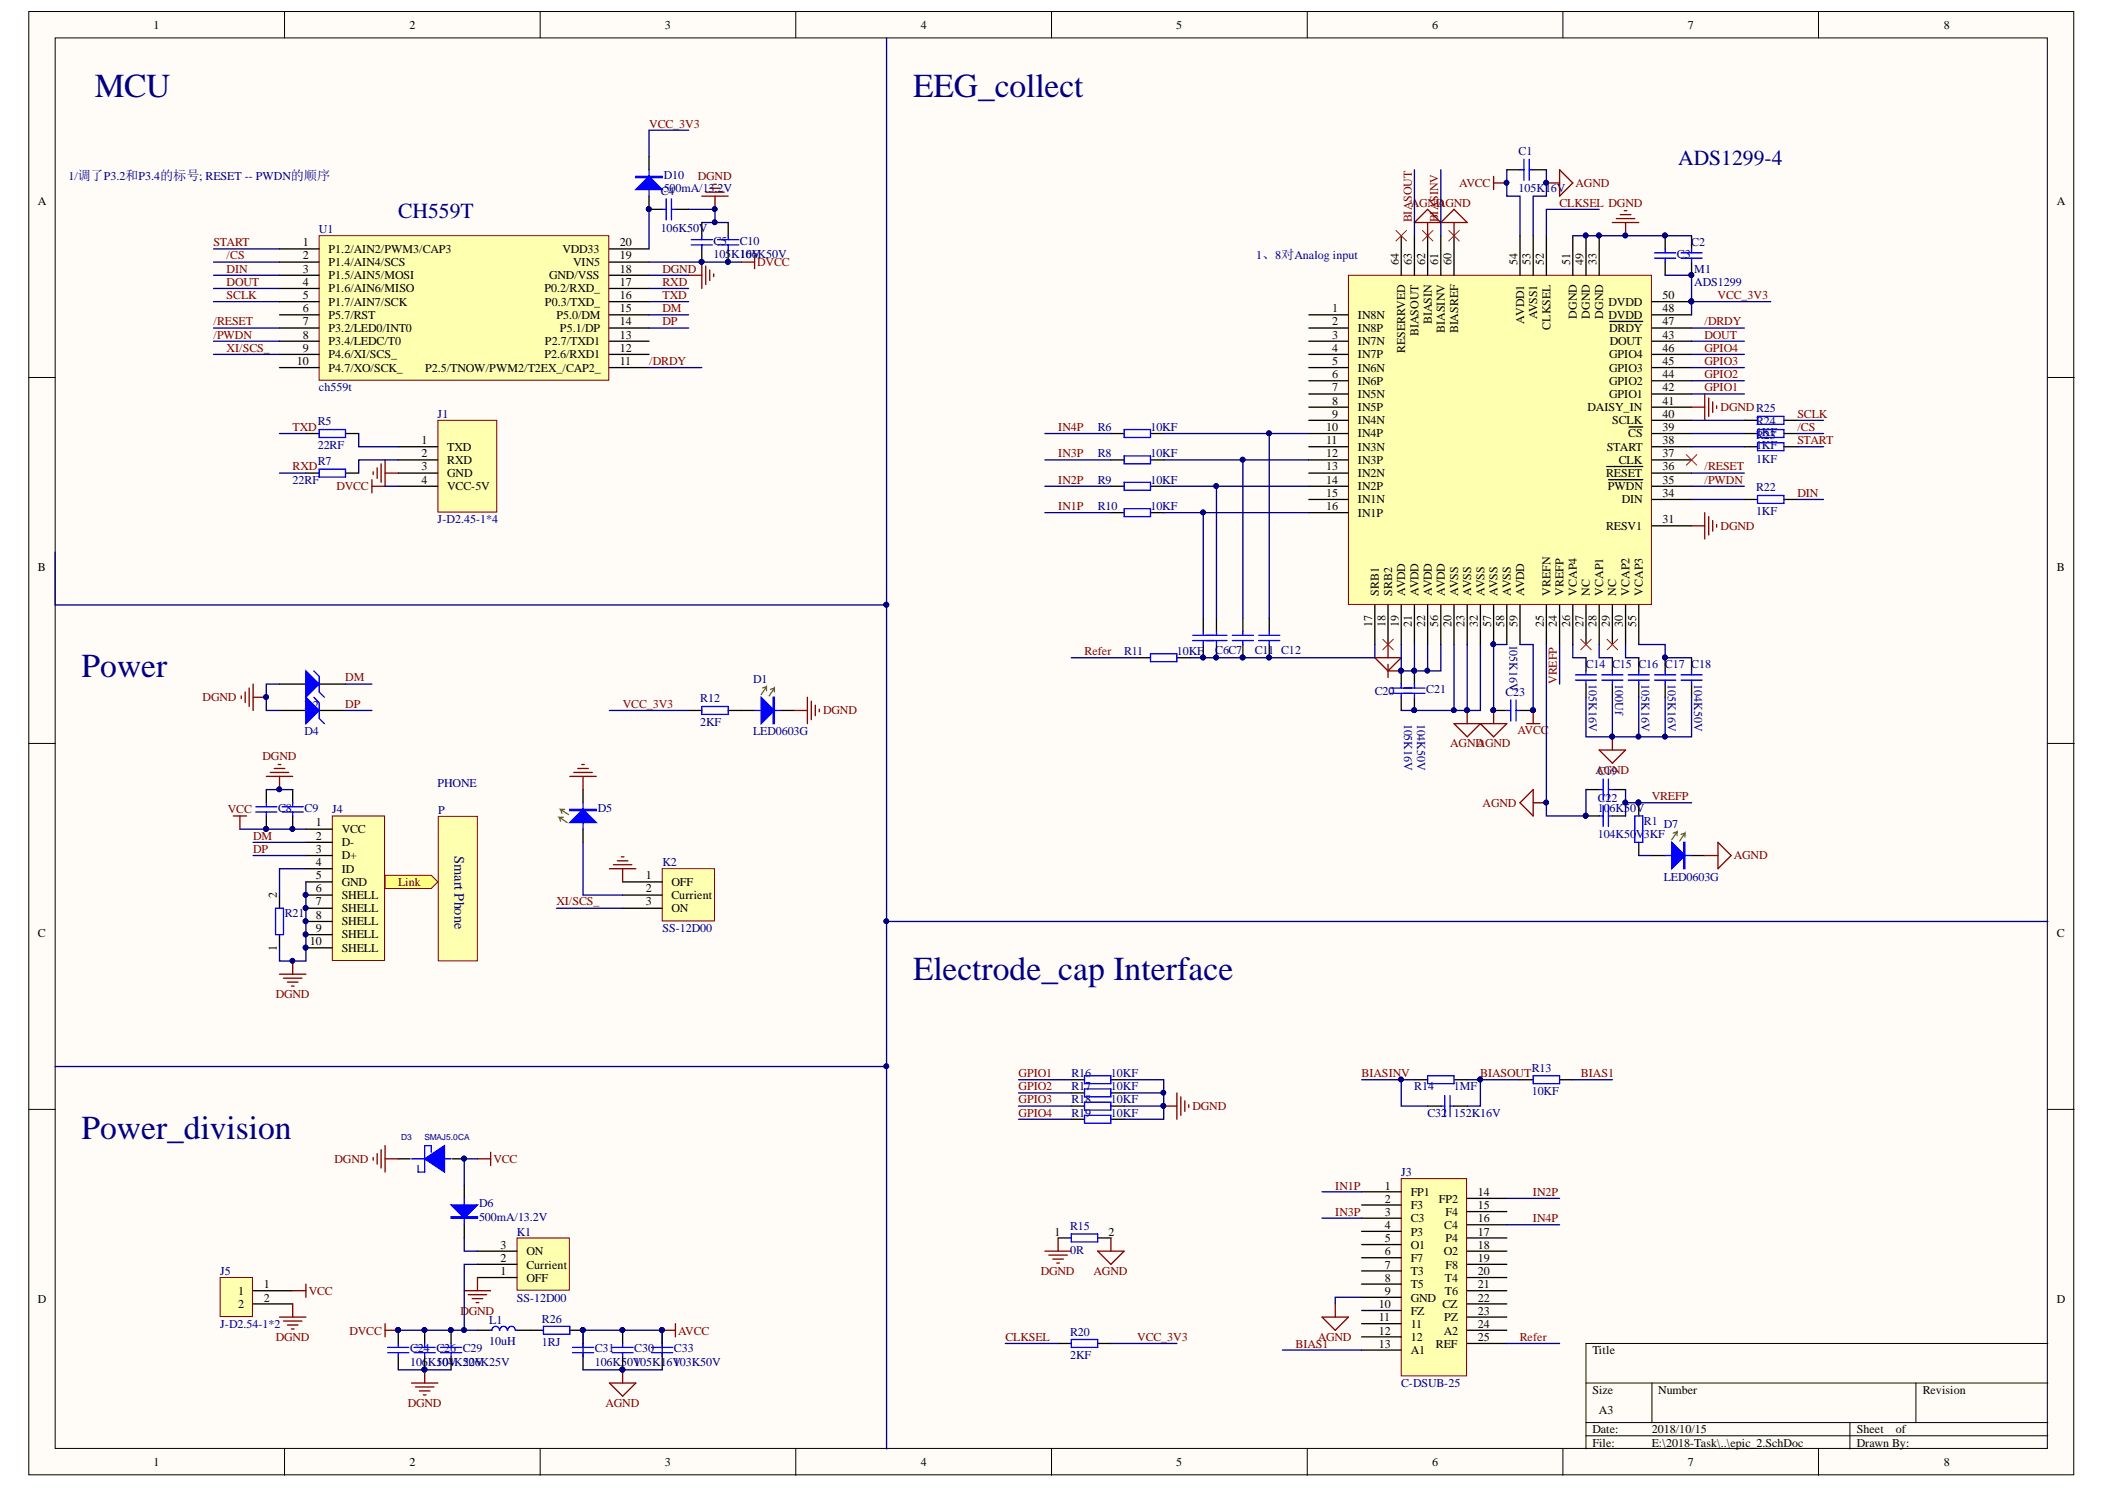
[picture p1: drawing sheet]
<svg xmlns="http://www.w3.org/2000/svg" width="297mm" height="210mm" viewBox="0 0 297 210" stroke-linecap="round" stroke-linejoin="round" font-family="sans-serif">
<defs><g id="words">
<g font-size="4.7" fill="#000080">
<text x="13.4" y="13.6">MCU</text>
<text x="128.8" y="13.6">EEG_collect</text>
<text x="11.5" y="95.5">Power</text>
<text x="128.8" y="138.3">Electrode_cap Interface</text>
<text x="11.5" y="160.6">Power_division</text>
</g>
<g font-size="3" fill="#000080">
<text x="236.8" y="23.3">ADS1299-4</text>
<text x="56.2" y="30.8">CH559T</text>
</g>
<text font-size="2" fill="#000080" x="64.1" y="120.7" transform="rotate(90 64.1 120.7)">Smart Phone</text>
<g font-size="1.7">
<text x="21.7" y="4.1">1</text>
<text x="57.8" y="4.1">2</text>
<text x="93.8" y="4.1">3</text>
<text x="129.9" y="4.1">4</text>
<text x="166" y="4.1">5</text>
<text x="202.1" y="4.1">6</text>
<text x="238.1" y="4.1">7</text>
<text x="274.3" y="4.1">8</text>
<text x="5.3" y="28.9">A</text>
<text x="290.3" y="28.9">A</text>
<text x="42.7" y="34.7">1</text>
<text x="46.4" y="35.7">P1.2/AIN2/PWM3/CAP3</text>
<text x="79.4" y="35.7">VDD33</text>
<text x="87.5" y="34.7">20</text>
<text x="42.7" y="36.6">2</text>
<text x="42.7" y="38.5">3</text>
<text x="42.7" y="40.3">4</text>
<text x="46.4" y="37.5">P1.4/AIN4/SCS</text>
<text x="46.4" y="39.4">P1.5/AIN5/MOSI</text>
<text x="46.4" y="41.3">P1.6/AIN6/MISO</text>
<text x="76.8" y="41.3">P0.2/RXD_</text>
<text x="77.5" y="39.4">GND/VSS</text>
<text x="80.9" y="37.5">VIN5</text>
<text x="87.5" y="40.3">17</text>
<text x="87.5" y="38.5">18</text>
<text x="87.5" y="36.6">19</text>
<text x="197.4" y="37.4" transform="rotate(-90 197.4 37.4)">64</text>
<text x="199.2" y="37.4" transform="rotate(-90 199.2 37.4)">63</text>
<text x="201.1" y="37.4" transform="rotate(-90 201.1 37.4)">62</text>
<text x="203" y="37.4" transform="rotate(-90 203 37.4)">61</text>
<text x="204.8" y="37.4" transform="rotate(-90 204.8 37.4)">60</text>
<text x="214.1" y="37.4" transform="rotate(-90 214.1 37.4)">54</text>
<text x="216" y="37.4" transform="rotate(-90 216 37.4)">53</text>
<text x="217.8" y="37.4" transform="rotate(-90 217.8 37.4)">52</text>
<text x="221.6" y="37.4" transform="rotate(-90 221.6 37.4)">51</text>
<text x="223.4" y="37.4" transform="rotate(-90 223.4 37.4)">49</text>
<text x="225.3" y="37.4" transform="rotate(-90 225.3 37.4)">33</text>
<text x="42.7" y="42.2">5</text>
<text x="42.7" y="44">6</text>
<text x="42.7" y="45.9">7</text>
<text x="42.7" y="47.8">8</text>
<text x="46.4" y="43.1">P1.7/AIN7/SCK</text>
<text x="46.4" y="45">P5.7/RST</text>
<text x="46.4" y="46.8">P3.2/LED0/INT0</text>
<text x="76.9" y="43.1">P0.3/TXD_</text>
<text x="78.5" y="45">P5.0/DM</text>
<text x="79" y="46.8">P5.1/DP</text>
<text x="87.5" y="47.8">13</text>
<text x="87.5" y="45.9">14</text>
<text x="87.5" y="44">15</text>
<text x="87.5" y="42.2">16</text>
<text x="188" y="44">1</text>
<text x="188" y="45.9">2</text>
<text x="188" y="47.8">3</text>
<text x="191.6" y="45">IN8N</text>
<text x="191.6" y="46.8">IN8P</text>
<text x="200.2" y="47.4" transform="rotate(-90 200.2 47.4)">BIASOUT</text>
<text x="202" y="45.7" transform="rotate(-90 202 45.7)">BIASIN</text>
<text x="203.9" y="46.9" transform="rotate(-90 203.9 46.9)">BIASINV</text>
<text x="205.7" y="47" transform="rotate(-90 205.7 47)">BIASREF</text>
<text x="215.1" y="45.7" transform="rotate(-90 215.1 45.7)">AVDD1</text>
<text x="216.9" y="45.1" transform="rotate(-90 216.9 45.1)">AVSS1</text>
<text x="218.8" y="46.5" transform="rotate(-90 218.8 46.5)">CLKSEL</text>
<text x="222.5" y="45" transform="rotate(-90 222.5 45)">DGND</text>
<text x="224.4" y="45" transform="rotate(-90 224.4 45)">DGND</text>
<text x="226.2" y="45" transform="rotate(-90 226.2 45)">DGND</text>
<text x="227" y="45">DVDD</text>
<text x="227" y="43.1">DVDD</text>
<text x="227.1" y="46.8">DRDY</text>
<text x="234.6" y="47.8">43</text>
<text x="234.6" y="45.9">47</text>
<text x="234.6" y="44">48</text>
<text x="234.6" y="42.2">50</text>
<text x="41.9" y="51.5">10</text>
<text x="42.7" y="49.6">9</text>
<text x="46.4" y="48.7">P3.4/LEDC/T0</text>
<text x="46.4" y="50.6">P4.6/XI/SCS_</text>
<text x="46.4" y="52.4">P4.7/XO/SCK_</text>
<text x="60" y="52.4">P2.5/TNOW/PWM2/T2EX_/CAP2_</text>
<text x="76.8" y="50.6">P2.6/RXD1</text>
<text x="76.9" y="48.7">P2.7/TXD1</text>
<text x="87.5" y="51.5">11</text>
<text x="87.5" y="49.6">12</text>
<text x="188" y="49.6">4</text>
<text x="188" y="51.5">5</text>
<text x="188" y="53.3">6</text>
<text x="191.6" y="48.7">IN7N</text>
<text x="191.6" y="50.6">IN7P</text>
<text x="191.6" y="52.4">IN6N</text>
<text x="198.3" y="49.8" transform="rotate(-90 198.3 49.8)">RESERRVED</text>
<text x="227.1" y="52.4">GPIO3</text>
<text x="227.1" y="50.6">GPIO4</text>
<text x="227.2" y="48.7">DOUT</text>
<text x="234.6" y="53.3">44</text>
<text x="234.6" y="51.5">45</text>
<text x="234.6" y="49.6">46</text>
<text x="188" y="55.2">7</text>
<text x="188" y="57.1">8</text>
<text x="188" y="58.9">9</text>
<text x="191.6" y="54.3">IN6P</text>
<text x="191.6" y="56.1">IN5N</text>
<text x="191.6" y="58">IN5P</text>
<text x="191.6" y="59.9">IN4N</text>
<text x="224" y="58">DAISY_IN</text>
<text x="227.1" y="56.1">GPIO1</text>
<text x="227.1" y="54.3">GPIO2</text>
<text x="227.5" y="59.9">SCLK</text>
<text x="234.6" y="58.9">40</text>
<text x="234.6" y="57.1">41</text>
<text x="234.6" y="55.2">42</text>
<text x="59.5" y="62.6">1</text>
<text x="59.5" y="64.5">2</text>
<text x="63.1" y="63.6">TXD</text>
<text x="63.1" y="65.4">RXD</text>
<text x="187.1" y="60.8">10</text>
<text x="187.1" y="62.6">11</text>
<text x="187.1" y="64.5">12</text>
<text x="191.6" y="61.7">IN4P</text>
<text x="191.6" y="63.6">IN3N</text>
<text x="191.6" y="65.4">IN3P</text>
<text x="226.7" y="63.6">START</text>
<text x="228.4" y="65.4">CLK</text>
<text x="229.8" y="61.7">CS</text>
<text x="234.6" y="64.5">37</text>
<text x="234.6" y="62.6">38</text>
<text x="234.6" y="60.8">39</text>
<text x="59.5" y="66.4">3</text>
<text x="59.5" y="68.2">4</text>
<text x="63.1" y="67.3">GND</text>
<text x="63.1" y="69.1">VCC-5V</text>
<text x="187.1" y="66.4">13</text>
<text x="187.1" y="68.2">14</text>
<text x="187.1" y="70.1">15</text>
<text x="187.1" y="71.9">16</text>
<text x="191.6" y="67.3">IN2N</text>
<text x="191.6" y="69.1">IN2P</text>
<text x="191.6" y="71">IN1N</text>
<text x="226.6" y="67.3">RESET</text>
<text x="226.9" y="69.1">PWDN</text>
<text x="228.8" y="71">DIN</text>
<text x="234.6" y="70.1">34</text>
<text x="234.6" y="68.2">35</text>
<text x="234.6" y="66.4">36</text>
<text x="191.6" y="72.9">IN1P</text>
<text x="226.6" y="74.7">RESV1</text>
<text x="234.6" y="73.8">31</text>
<text x="5.3" y="80.6">B</text>
<text x="290.3" y="80.6">B</text>
<text x="193.7" y="88.5" transform="rotate(-90 193.7 88.5)">17</text>
<text x="194.6" y="84" transform="rotate(-90 194.6 84)">SRB1</text>
<text x="195.5" y="88.5" transform="rotate(-90 195.5 88.5)">18</text>
<text x="196.4" y="84" transform="rotate(-90 196.4 84)">SRB2</text>
<text x="197.4" y="88.5" transform="rotate(-90 197.4 88.5)">19</text>
<text x="198.3" y="84" transform="rotate(-90 198.3 84)">AVDD</text>
<text x="199.2" y="88.5" transform="rotate(-90 199.2 88.5)">21</text>
<text x="200.2" y="84" transform="rotate(-90 200.2 84)">AVDD</text>
<text x="201.1" y="88.5" transform="rotate(-90 201.1 88.5)">22</text>
<text x="202" y="84" transform="rotate(-90 202 84)">AVDD</text>
<text x="203" y="88.5" transform="rotate(-90 203 88.5)">56</text>
<text x="203.9" y="84" transform="rotate(-90 203.9 84)">AVDD</text>
<text x="204.8" y="88.5" transform="rotate(-90 204.8 88.5)">20</text>
<text x="205.7" y="84" transform="rotate(-90 205.7 84)">AVSS</text>
<text x="206.7" y="88.5" transform="rotate(-90 206.7 88.5)">23</text>
<text x="207.6" y="84" transform="rotate(-90 207.6 84)">AVSS</text>
<text x="208.5" y="88.5" transform="rotate(-90 208.5 88.5)">32</text>
<text x="209.5" y="84" transform="rotate(-90 209.5 84)">AVSS</text>
<text x="210.4" y="88.5" transform="rotate(-90 210.4 88.5)">57</text>
<text x="211.3" y="84" transform="rotate(-90 211.3 84)">AVSS</text>
<text x="212.3" y="88.5" transform="rotate(-90 212.3 88.5)">58</text>
<text x="213.2" y="84" transform="rotate(-90 213.2 84)">AVSS</text>
<text x="214.1" y="88.5" transform="rotate(-90 214.1 88.5)">59</text>
<text x="215.1" y="84" transform="rotate(-90 215.1 84)">AVDD</text>
<text x="217.8" y="88.5" transform="rotate(-90 217.8 88.5)">25</text>
<text x="218.8" y="84" transform="rotate(-90 218.8 84)">VREFN</text>
<text x="219.7" y="88.5" transform="rotate(-90 219.7 88.5)">24</text>
<text x="220.6" y="84" transform="rotate(-90 220.6 84)">VREFP</text>
<text x="221.6" y="88.5" transform="rotate(-90 221.6 88.5)">26</text>
<text x="222.5" y="84" transform="rotate(-90 222.5 84)">VCAP4</text>
<text x="223.4" y="88.5" transform="rotate(-90 223.4 88.5)">27</text>
<text x="224.4" y="84" transform="rotate(-90 224.4 84)">NC</text>
<text x="225.3" y="88.5" transform="rotate(-90 225.3 88.5)">28</text>
<text x="226.2" y="84" transform="rotate(-90 226.2 84)">VCAP1</text>
<text x="227.2" y="88.5" transform="rotate(-90 227.2 88.5)">29</text>
<text x="228.1" y="84" transform="rotate(-90 228.1 84)">NC</text>
<text x="229" y="88.5" transform="rotate(-90 229 88.5)">30</text>
<text x="229.9" y="84" transform="rotate(-90 229.9 84)">VCAP2</text>
<text x="230.9" y="88.5" transform="rotate(-90 230.9 88.5)">55</text>
<text x="231.8" y="84" transform="rotate(-90 231.8 84)">VCAP3</text>
<text x="44.6" y="116.6">1</text>
<text x="44.6" y="118.4">2</text>
<text x="48.2" y="117.5">VCC</text>
<text x="48.2" y="119.4">D-</text>
<text x="44.6" y="120.3">3</text>
<text x="44.6" y="122.1">4</text>
<text x="44.6" y="124">5</text>
<text x="44.6" y="125.9">6</text>
<text x="48.2" y="121.2">D+</text>
<text x="48.2" y="123.1">ID</text>
<text x="48.2" y="124.9">GND</text>
<text x="91.1" y="124">1</text>
<text x="91.1" y="125.9">2</text>
<text x="94.8" y="124.9">OFF</text>
<text x="39.1" y="126.6" transform="rotate(-90 39.1 126.6)">2</text>
<text x="44.6" y="127.7">7</text>
<text x="44.6" y="129.6">8</text>
<text x="44.6" y="131.4">9</text>
<text x="48.2" y="126.8">SHELL</text>
<text x="48.2" y="128.7">SHELL</text>
<text x="48.2" y="130.5">SHELL</text>
<text x="91.1" y="127.7">3</text>
<text x="94.8" y="126.8">Currient</text>
<text x="94.8" y="128.7">ON</text>
<text x="5.3" y="132.2">C</text>
<text x="39.1" y="134.2" transform="rotate(-90 39.1 134.2)">1</text>
<text x="43.7" y="133.3">10</text>
<text x="48.2" y="132.4">SHELL</text>
<text x="48.2" y="134.2">SHELL</text>
<text x="290.3" y="132.2">C</text>
<text x="195.4" y="167.8">1</text>
<text x="195.4" y="169.7">2</text>
<text x="195.4" y="171.5">3</text>
<text x="195.4" y="173.4">4</text>
<text x="199.1" y="168.7">FP1</text>
<text x="199.1" y="170.6">F3</text>
<text x="199.1" y="172.4">C3</text>
<text x="203" y="169.7">FP2</text>
<text x="203.8" y="173.4">C4</text>
<text x="204" y="171.5">F4</text>
<text x="208.5" y="168.7">14</text>
<text x="208.5" y="170.6">15</text>
<text x="208.5" y="172.4">16</text>
<text x="70.6" y="179.9">1</text>
<text x="70.6" y="178">2</text>
<text x="70.6" y="176.2">3</text>
<text x="74.3" y="179">Currient</text>
<text x="74.3" y="177.1">ON</text>
<text x="148.8" y="174.3">1</text>
<text x="156.4" y="174.3">2</text>
<text x="195.4" y="175.2">5</text>
<text x="195.4" y="177.1">6</text>
<text x="195.4" y="179">7</text>
<text x="199.1" y="174.3">P3</text>
<text x="199.1" y="176.2">O1</text>
<text x="199.1" y="178">F7</text>
<text x="199.1" y="179.9">T3</text>
<text x="203.7" y="177.1">O2</text>
<text x="204" y="175.2">P4</text>
<text x="204" y="179">F8</text>
<text x="208.5" y="174.3">17</text>
<text x="208.5" y="176.2">18</text>
<text x="208.5" y="178">19</text>
<text x="208.5" y="179.9">20</text>
<text x="5.3" y="183.8">D</text>
<text x="33.6" y="182.7">1</text>
<text x="33.6" y="184.5">2</text>
<text x="37.2" y="181.7">1</text>
<text x="37.2" y="183.6">2</text>
<text x="74.3" y="180.8">OFF</text>
<text x="194.6" y="184.5">10</text>
<text x="195.4" y="180.8">8</text>
<text x="195.4" y="182.7">9</text>
<text x="199.1" y="181.7">T5</text>
<text x="199.1" y="183.6">GND</text>
<text x="199.1" y="185.5">FZ</text>
<text x="203.5" y="184.5">CZ</text>
<text x="203.9" y="180.8">T4</text>
<text x="203.9" y="182.7">T6</text>
<text x="208.5" y="181.7">21</text>
<text x="208.5" y="183.6">22</text>
<text x="208.5" y="185.5">23</text>
<text x="290.3" y="183.8">D</text>
<text x="194.6" y="186.4">11</text>
<text x="194.6" y="188.3">12</text>
<text x="194.6" y="190.1">13</text>
<text x="199.1" y="187.3">11</text>
<text x="199.1" y="189.2">12</text>
<text x="199.1" y="191">A1</text>
<text x="202.6" y="190.1">REF</text>
<text x="203.7" y="188.3">A2</text>
<text x="203.8" y="186.4">PZ</text>
<text x="208.5" y="187.3">24</text>
<text x="208.5" y="189.2">25</text>
<text x="224.7" y="191">Title</text>
<text x="224.7" y="196.6">Size</text>
<text x="234" y="196.6">Number</text>
<text x="271.3" y="196.6">Revision</text>
<text x="224.7" y="202.2">Date:</text>
<text x="225.6" y="199.4">A3</text>
<text x="233.1" y="202.2">2018/10/15</text>
<text x="262" y="202.2">Sheet</text>
<text x="267.5" y="202.2">of</text>
<text x="21.7" y="206.8">1</text>
<text x="57.8" y="206.8">2</text>
<text x="93.8" y="206.8">3</text>
<text x="129.9" y="206.8">4</text>
<text x="166" y="206.8">5</text>
<text x="202.1" y="206.8">6</text>
<text x="224.7" y="204.1">File:</text>
<text x="233.1" y="204.1">E:\2018-Task\..\epic_2.SchDoc</text>
<text x="238.1" y="206.8">7</text>
<text x="262" y="204.1">Drawn By:</text>
<text x="274.3" y="206.8">8</text>
</g>
<g font-size="1.7" fill="#800000">
<text x="91.6" y="18">VCC_3V3</text>
<text x="98.5" y="25.4">DGND</text>
<text x="199.1" y="29.2">AGND</text>
<text x="202.8" y="29.2">AGND</text>
<text x="205.9" y="26.4">AVCC</text>
<text x="220" y="29.2">CLKSEL DGND</text>
<text x="222.3" y="26.4">AGND</text>
<text x="30.1" y="34.7">START</text>
<text x="199.2" y="31.4" transform="rotate(-90 199.2 31.4)">BIASOUT</text>
<text x="203" y="31.4" transform="rotate(-90 203 31.4)">BIASINV</text>
<text x="32" y="36.6">/CS</text>
<text x="32" y="38.5">DIN</text>
<text x="32" y="40.3">DOUT</text>
<text x="93.5" y="38.5">DGND</text>
<text x="93.5" y="40.3">RXD</text>
<text x="106.9" y="37.5">DVCC</text>
<text x="30.1" y="45.9">/RESET</text>
<text x="30.1" y="47.8">/PWDN</text>
<text x="32" y="42.2">SCLK</text>
<text x="93.5" y="44">DM</text>
<text x="93.5" y="45.9">DP</text>
<text x="93.5" y="42.2">TXD</text>
<text x="240.5" y="47.8">DOUT</text>
<text x="240.5" y="45.9">/DRDY</text>
<text x="242.4" y="42.2">VCC_3V3</text>
<text x="32" y="49.6">XI/SCS_</text>
<text x="91.6" y="51.5">/DRDY</text>
<text x="240.5" y="53.3">GPIO2</text>
<text x="240.5" y="51.5">GPIO3</text>
<text x="240.5" y="49.6">GPIO4</text>
<text x="240.5" y="55.2">GPIO1</text>
<text x="242.8" y="58">DGNDR25</text>
<text x="253.6" y="58.9">SCLK</text>
<text x="41.3" y="60.8">TXD</text>
<text x="149.3" y="64.5">IN3P</text>
<text x="149.3" y="60.8">IN4P</text>
<text x="253.6" y="60.8">/CS</text>
<text x="253.6" y="62.6">START</text>
<text x="41.3" y="66.4">RXD</text>
<text x="47.5" y="69.1">DVCC</text>
<text x="149.3" y="71.9">IN1P</text>
<text x="149.3" y="68.2">IN2P</text>
<text x="240.5" y="68.2">/PWDN</text>
<text x="240.5" y="66.4">/RESET</text>
<text x="253.6" y="70.1">DIN</text>
<text x="242.8" y="74.7">DGND</text>
<text x="153" y="92.4">Refer</text>
<text x="28.6" y="98.9">DGND</text>
<text x="48.7" y="96.1">DM</text>
<text x="48.7" y="99.8">DP</text>
<text x="87.9" y="99.8">VCC_3V3</text>
<text x="116.2" y="100.8">DGND</text>
<text x="219.7" y="96.5" transform="rotate(-90 219.7 96.5)">VREFP</text>
<text x="37.1" y="107.3">DGND</text>
<text x="204.6" y="105.4">AGND</text>
<text x="208.4" y="105.4">AGND</text>
<text x="214.1" y="103.6">AVCC</text>
<text x="209.2" y="113.8">AGND</text>
<text x="225.1" y="109.1">AGND</text>
<text x="233.1" y="112.9">VREFP</text>
<text x="32.1" y="114.7">VCC</text>
<text x="35.7" y="118.4">DM</text>
<text x="35.7" y="120.3">DP</text>
<text x="56.2" y="124.9">Link</text>
<text x="244.7" y="121.2">AGND</text>
<text x="78.5" y="127.7">XI/SCS_</text>
<text x="38.9" y="140.7">DGND</text>
<text x="143.7" y="151.9">GPIO1</text>
<text x="143.7" y="153.8">GPIO2</text>
<text x="143.7" y="155.6">GPIO3</text>
<text x="192.1" y="151.9">BIASINV</text>
<text x="208.9" y="151.9">BIASOUT</text>
<text x="223.1" y="151.9">BIAS1</text>
<text x="143.7" y="157.6">GPIO4</text>
<text x="168.3" y="156.6">DGND</text>
<text x="47.2" y="164.1">DGND</text>
<text x="69.6" y="164.1">VCC</text>
<text x="188.4" y="167.8">IN1P</text>
<text x="188.4" y="171.5">IN3P</text>
<text x="216.3" y="168.7">IN2P</text>
<text x="216.3" y="172.4">IN4P</text>
<text x="146.9" y="179.9">DGND</text>
<text x="154.3" y="179.9">AGND</text>
<text x="43.6" y="182.7">VCC</text>
<text x="65" y="185.5">DGND</text>
<text x="38.9" y="189.2">DGND</text>
<text x="49.3" y="188.3">DVCC</text>
<text x="95.7" y="188.3">AVCC</text>
<text x="141.9" y="189.2">CLKSEL</text>
<text x="160.5" y="189.2">VCC_3V3</text>
<text x="182.8" y="190.1">BIAS1</text>
<text x="186" y="189.2">AGND</text>
<text x="214.5" y="189.2">Refer</text>
<text x="57.5" y="198.5">DGND</text>
<text x="85.4" y="198.5">AGND</text>
</g>
<g font-size="1.7" fill="#000080">
<text x="214.3" y="21.9">C1</text>
<text x="9.6" y="25.4">1/调了P3.2和P3.4的标号; RESET -- PWDN的顺序</text>
<text x="93.2" y="27.5">C500mA/13.2V</text>
<text x="93.7" y="25.3">D10</text>
<text x="94.3" y="27.5">4</text>
<text x="214.3" y="27.1">105K16V</text>
<text x="45" y="32.9">U1</text>
<text x="93.2" y="32.7">106K50V</text>
<text x="100.7" y="34.6">C5</text>
<text x="104.4" y="34.6">C10</text>
<text x="238.7" y="34.7">C2</text>
<text x="100.7" y="36.4">105K106K50V</text>
<text x="104.4" y="36.4">16V</text>
<text x="177.2" y="36.6">1、8对Analog input</text>
<text x="236.6" y="36.4">C3</text>
<text x="239.1" y="38.5">M1</text>
<text x="239.1" y="40.3">ADS1299</text>
<text x="45" y="55.2">ch559t</text>
<text x="61.8" y="58.9">J1</text>
<text x="44.8" y="65.6">R7</text>
<text x="44.8" y="60">R5</text>
<text x="44.8" y="63.4">22RF</text>
<text x="154.9" y="60.8">R6</text>
<text x="154.9" y="64.5">R8</text>
<text x="162.3" y="60.8">10KF</text>
<text x="162.3" y="64.5">10KF</text>
<text x="247.8" y="61.9">R23</text>
<text x="247.8" y="65.3">1KF</text>
<text x="247.8" y="60">R24</text>
<text x="247.8" y="63.4">1KF</text>
<text x="247.8" y="61.5">1KF</text>
<text x="41.3" y="68.2">22RF</text>
<text x="154.9" y="68.2">R9</text>
<text x="154.9" y="71.9">R10</text>
<text x="162.3" y="68.2">10KF</text>
<text x="162.3" y="71.9">10KF</text>
<text x="247.8" y="69.3">R22</text>
<text x="61.8" y="73.8">J-D2.45-1*4</text>
<text x="247.8" y="72.7">1KF</text>
<text x="158.6" y="92.4">R11</text>
<text x="166.1" y="92.4">10KF</text>
<text x="171.5" y="92.2">C6C7</text>
<text x="177.1" y="92.2">C11 C12</text>
<text x="213" y="91" transform="rotate(90 213 91)">105K16V</text>
<text x="223.8" y="94.3">C14 C15 C16 C17 C18</text>
<text x="43" y="100">D2</text>
<text x="98.8" y="99.1">R12</text>
<text x="106.3" y="96.3">D1</text>
<text x="194" y="98">C20</text>
<text x="201.3" y="97.8">C21</text>
<text x="212.4" y="98.1">C23</text>
<text x="224.2" y="96.5" transform="rotate(90 224.2 96.5)">105K16V</text>
<text x="227.9" y="96.5" transform="rotate(90 227.9 96.5)">100Uf</text>
<text x="231.6" y="96.5" transform="rotate(90 231.6 96.5)">105K16V</text>
<text x="235.4" y="96.5" transform="rotate(90 235.4 96.5)">105K16V</text>
<text x="239.1" y="96.5" transform="rotate(90 239.1 96.5)">104K50V</text>
<text x="43" y="103.7">D4</text>
<text x="98.8" y="102.5">2KF</text>
<text x="106.3" y="103.7">LED0603G</text>
<text x="198.1" y="102.1" transform="rotate(90 198.1 102.1)">105K16V</text>
<text x="200" y="102.1" transform="rotate(90 200 102.1)">104K50V</text>
<text x="61.8" y="111">PHONE</text>
<text x="225.5" y="109.4">C19</text>
<text x="225.5" y="113.1">C22</text>
<text x="39.3" y="114.5">C8</text>
<text x="43" y="114.5">C9</text>
<text x="46.9" y="114.7">J4</text>
<text x="61.8" y="114.8">P</text>
<text x="84.3" y="114.5">D5</text>
<text x="225.5" y="114.5">106K50V</text>
<text x="225.5" y="118.3">104K50V</text>
<text x="232" y="116.4">R1</text>
<text x="232" y="118.3">3KF</text>
<text x="234.8" y="116.8">D7</text>
<text x="93.5" y="122.1">K2</text>
<text x="234.8" y="124.3">LED0603G</text>
<text x="40.2" y="129.4">R21</text>
<text x="93.5" y="131.4">SS-12D00</text>
<text x="151.2" y="151.9">R16</text>
<text x="151.2" y="153.8">R17</text>
<text x="151.2" y="155.6">R18</text>
<text x="156.8" y="151.9">10KF</text>
<text x="156.8" y="153.8">10KF</text>
<text x="156.8" y="155.6">10KF</text>
<text x="199.6" y="153.8">R14</text>
<text x="205.2" y="153.8">1MF</text>
<text x="216.2" y="151.2">R13</text>
<text x="216.2" y="154.5">10KF</text>
<text x="151.2" y="157.6">R19</text>
<text x="156.8" y="157.6">10KF</text>
<text x="201.4" y="157.6">C32</text>
<text x="205.2" y="157.6">152K16V</text>
<text x="197.7" y="165.9">J3</text>
<text x="67.6" y="170.3">D6</text>
<text x="67.6" y="172.2">500mA/13.2V</text>
<text x="151" y="173.5">R15</text>
<text x="31" y="179.9">J5</text>
<text x="72.9" y="174.3">K1</text>
<text x="151" y="176.8">0R</text>
<text x="72.9" y="183.6">SS-12D00</text>
<text x="31" y="187.3">J-D2.54-1*2</text>
<text x="57.9" y="190.8">C24 C26 C29</text>
<text x="69" y="186.7">L1</text>
<text x="69" y="189.7">10uH</text>
<text x="76.5" y="186.6">R26</text>
<text x="76.5" y="189.9">1RJ</text>
<text x="83.9" y="190.8">C31</text>
<text x="89.5" y="190.8">C30</text>
<text x="95.1" y="190.8">C33</text>
<text x="151" y="188.4">R20</text>
<text x="151" y="191.7">2KF</text>
<text x="57.9" y="192.6">106K104K226K25V</text>
<text x="61.6" y="192.6">50V 50V</text>
<text x="83.9" y="192.6">106K50V</text>
<text x="89.5" y="192.6">105K16V</text>
<text x="95.1" y="192.6">103K50V</text>
<text x="197.7" y="195.7">C-DSUB-25</text>
</g>
<g font-size="1.2" fill="#000080">
<text x="56.6" y="160.8">D3</text>
<text x="59.9" y="160.8">SMAJ5.0CA</text>
</g>
</g></defs>
<g fill="#fffcf8" stroke="#000" stroke-width=".14">
<path d="M4.1 1.6h288.5v206.4h-288.5z"/>
<path d="M7.8 5.3h281.1v199h-281.1z"/>
</g>
<g fill="none" stroke="#000" stroke-width=".14">
<path d="M40.2 1.6v3.7M76.2 1.6v3.7M112.3 1.6v3.7M148.4 1.6v3.7M184.5 1.6v3.7M220.5 1.6v3.7M256.6 1.6v3.7M4.1 53.2h3.7M289 53.2h3.7M4.1 104.9h3.7M289 104.9h3.7M4.1 156.5h3.7"/>
<path d="M289 156.5h3.7M223.8 195.1h65.2M233.1 195.1v5.6M270.4 195.1v5.6M289 189.5h-65.2v14.9M40.2 204.4v3.7M76.2 204.4v3.7M112.3 204.4v3.7M148.4 204.4v3.7M184.5 204.4v3.7M220.5 204.4v3.7M223.8 200.7h65.2"/>
<path d="M223.8 202.5h65.2M256.6 204.4v3.7M261 200.7v3.7"/>
</g>
<path d="M190.3 38.8h42.7v46.5h-42.7z" fill="#ffffb0" stroke="#800000" stroke-width=".14"/>
<g fill="none" stroke="#000" stroke-width=".19">
<path d="M197.7 33.3v5.5M199.6 33.3v5.5M201.5 33.3v5.5M203.3 33.3v5.5M205.2 33.3v5.5M212.6 23.9h1.9M214.5 33.3v5.5M216.4 33.3v5.5M216.4 23.9h1.8M218.2 33.3v5.5M221.9 33.3v5.5M223.8 33.3v5.5"/>
<path d="M225.7 33.3v5.5M235 33.3v1.8M235 37v1.8M184.7 44.4h5.6M184.7 46.3h5.6M184.7 48.1h5.6M184.7 50h5.6M184.7 51.9h5.6M184.7 53.7h5.6M184.7 55.6h5.6M184.7 57.4h5.6M184.7 59.3h5.6"/>
<path d="M227.2 45.3h1.1M228.3 45.3h2.2M230.6 45.3h1.2M233.1 44.4h5.6M233.1 46.3h5.6M233.1 48.1h5.6M233.1 50h5.6M233.1 51.9h5.6M233.1 53.7h5.6M233.1 55.6h5.6M233.1 57.4h5.6M233.1 59.3h5.6"/>
<path d="M233.1 42.6h5.6M184.7 61.2h5.6M184.7 63h5.6M184.7 64.9h5.6M184.7 66.7h5.6M184.7 68.6h5.6M184.7 70.5h5.6M184.7 72.3h5.6M226.7 65.8h3M227 67.7h.8M227.9 67.7h2.6M229.8 65.8h2"/>
<path d="M229.9 60.2h1M230.6 67.7h1.2M231 60.2h.8M233.1 61.2h5.6M233.1 63h5.6M233.1 64.9h5.6M233.1 66.7h5.6M233.1 68.6h5.6M233.1 70.5h5.6M233.1 74.2h5.6M194 85.3v5.6M195.9 85.3v5.6"/>
<path d="M197.7 85.3v5.6M199.6 85.3v5.6M201.5 85.3v5.6M203.3 85.3v5.6M205.2 85.3v5.6M207 85.3v5.6M208.9 85.3v5.6M210.8 85.3v5.6M212.6 85.3v5.6M214.5 85.3v5.6M218.2 85.3v5.6M220.1 85.3v5.6"/>
<path d="M221.9 85.3v5.6M223.8 85.3v5.6M223.8 92.8v1.8M223.8 96.5v1.9M225.7 85.3v5.6M227.5 85.3v5.6M229.4 85.3v5.6M231.2 85.3v5.6M231.2 92.8v1.8M231.2 96.5v1.9M235 92.8v1.8M235 96.5v1.9"/>
<path d="M238.7 92.8v1.8M238.7 96.5v1.9M104.6 100.2h1.9M110.2 100.2h1.9M210.8 100.2h1.8M214.5 100.2h1.9M223.8 111.4h1.9M227.5 111.4h1.9M151.2 152.3h1.8M151.2 156h1.8M151.2 154.2h1.8M151.2 157.9h1.8"/>
<path d="M156.8 152.3h1.8M156.8 156h1.8M156.8 154.2h1.8M156.8 157.9h1.8M199.6 152.3h1.9M201.5 156h1.8M205.2 152.3h1.8M205.2 156h1.8M214.5 152.3h1.9M220.1 152.3h1.8M149.3 174.6h1.9M154.9 174.6h1.9"/>
</g>
<g fill="#000080" stroke="#000080" stroke-width=".14">
<circle cx="225.6" cy="33.2" r=".34"/>
<circle cx="223.7" cy="33.2" r=".33"/>
<circle cx="238.7" cy="42.5" r=".34"/>
<circle cx="210.7" cy="90.9" r=".33"/>
<circle cx="216.3" cy="100.2" r=".34"/>
<circle cx="210.7" cy="100.2" r=".33"/>
<circle cx="234.9" cy="92.7" r=".34"/>
<circle cx="234.9" cy="33.2" r=".34"/>
<circle cx="208.9" cy="152.3" r=".34"/>
</g>
<g fill="none" stroke="#00f" stroke-width=".19">
<path d="M214.5 23.9h.5M215 22.5v2.9M215.8 22.5v2.9M215.8 23.9h.6M233.5 35.7h3M233.5 36.4h3M235 35.1v.6M235 36.4v.6M109.1 98.4h.2v3.7h-.2zM109.2 98.4v3.7M213.2 98.7v3M213.9 98.7v3"/>
<path d="M222.3 95.9h3M222.3 95.2h3M223.8 94.6v.6M223.8 95.9v.6M229.8 95.9h2.9M229.8 95.2h2.9M231.2 94.6v.6M231.2 95.9v.6M233.5 95.9h3M233.5 95.2h3M235 94.6v.6M235 95.9v.6"/>
<path d="M237.2 95.9h3M237.2 95.2h3M238.7 94.6v.6M238.7 95.9v.6M106.5 100.2h3.7M212.6 100.2h.6M213.9 100.2h.6M225.7 111.4h.5M226.2 109.9v3M227 109.9v3M227 111.4h.5M153 151.8h3.8v1.1h-3.8z"/>
<path d="M153 153.6h3.8v1.1h-3.8zM153 155.5h3.8v1.1h-3.8zM153 157.3h3.8v1.1h-3.8zM201.5 151.8h3.7v1.1h-3.7zM203.3 156h.6M203.9 154.5v3M204.6 154.5v3M204.6 156h.6M216.4 151.8h3.7v1.1h-3.7zM151.2 174.1h3.7v1.1h-3.7z"/>
</g>
<g fill="none" stroke="#f00" stroke-width=".14">
<path d="M197 32.5l1.5 1.5M198.5 32.5l-1.5 1.5M200.7 32.5l1.5 1.5M202.2 32.5l-1.5 1.5M204.4 32.5l1.5 1.5M205.9 32.5l-1.5 1.5M238 64.1l1.4 1.5M239.4 64.1l-1.4 1.5M195.1 90.2l1.5 1.5M196.6 90.2l-1.5 1.5M223.1 90.2l1.4 1.5M224.5 90.2l-1.4 1.5"/>
<path d="M226.8 90.2l1.5 1.5M228.3 90.2l-1.5 1.5"/>
</g>
<path d="M108.2 97.4v-.5l-.8 1.1M108.2 96.9l-.6 .2M109.3 97.6v-.5l-.8 1.1M109.3 97.1l-.6 .1" fill="none" stroke="#0f0" stroke-width=".19"/>
<path d="M107.4 98.4l1.9 1.8-1.9 1.9z" fill="#00f"/>
<path d="M99 99.7h3.8v1.1h-3.8zM107.4 98.4l1.9 1.8-1.9 1.9zM196.2 97.8h3M196.2 97.1h3M197.7 96.5v.6M197.7 97.8v.6" fill="none" stroke="#00f" stroke-width=".19"/>
<path d="M197.7 94.6v1.9M197.7 98.4v1.8M97.2 100.2h1.8M102.8 100.2h1.8" fill="none" stroke="#000" stroke-width=".19"/>
<circle cx="197.7" cy="94.6" r=".34" fill="#000080" stroke="#000080" stroke-width=".14"/>
<path d="M46.9 115.1h7.4v20.4h-7.4z" fill="#ffffb0" stroke="#800000" stroke-width=".14"/>
<g fill="none" stroke="#000" stroke-width=".19">
<path d="M39.4 96.5h3.8M45 96.5h3.8M43.2 117h3.7M43.2 118.8h3.7M39.4 126.3v1.8M39.4 131.8v1.9M43.2 120.7h3.7M43.2 122.5h3.7M43.2 124.4h3.7M43.2 126.3h3.7M43.2 128.1h3.7M43.2 130h3.7"/>
<path d="M43.2 131.8h3.7M43.2 133.7h3.7"/>
</g>
<g fill="#000080" stroke="#000080" stroke-width=".14">
<circle cx="43.1" cy="126.2" r=".33"/>
<circle cx="43.1" cy="128.1" r=".33"/>
<circle cx="43.1" cy="129.9" r=".33"/>
<circle cx="43.1" cy="131.8" r=".33"/>
<circle cx="43.1" cy="133.7" r=".33"/>
</g>
<path d="M38.9 128.1h1.1v3.7h-1.1z" fill="none" stroke="#00f" stroke-width=".19"/>
<path d="M43.2 94.6l1.8 1.9-1.8 1.9z" fill="#00f"/>
<path d="M43.2 94.6l1.8 1.9-1.8 1.9zM44.3 94.6l.7 .8v2.2l.8 .8" fill="none" stroke="#00f" stroke-width=".19"/>
<path d="M39.4 100.2h3.8M45 100.2h3.8" fill="none" stroke="#000" stroke-width=".19"/>
<path d="M43.2 98.4l1.8 1.8-1.8 1.9z" fill="#00f"/>
<g fill="none" stroke="#00f" stroke-width=".19">
<path d="M237.2 35.7h3M237.2 36.4h3M238.7 35.1v.6M238.7 36.4v.6M158.6 60.6h3.7v1.1h-3.7zM158.6 64.3h3.7v1.1h-3.7zM158.6 68h3.7v1.2h-3.7zM158.6 71.8h3.7v1.1h-3.7zM43.2 98.4l1.8 1.8-1.8 1.9zM44.3 98.4l.7 .7v2.2l.8 .8M162.3 92.2h3.8v1.1h-3.8zM168.3 90.4h4.8"/>
<path d="M168.3 89.6h4.8M169.8 89.1v.5M169.8 90.4v.5M171.7 89.1v.5M171.7 90.4v.5"/>
</g>
<g fill="none" stroke="#000" stroke-width=".19">
<path d="M238.7 33.3v1.8M238.7 37v1.8M156.8 61.2h1.8M156.8 64.9h1.8M156.8 68.6h1.8M156.8 72.3h1.8M162.3 61.2h1.9M162.3 64.9h1.9M162.3 68.6h1.9M162.3 72.3h1.9M160.5 92.8h1.8M166.1 92.8h1.8"/>
<path d="M169.8 87.2v1.9M169.8 90.9v1.9M171.7 87.2v1.9M171.7 90.9v1.9"/>
</g>
<g fill="#000080" stroke="#000080" stroke-width=".14">
<circle cx="238.7" cy="38.8" r=".34"/>
<circle cx="171.6" cy="92.7" r=".33"/>
<circle cx="169.8" cy="92.7" r=".34"/>
</g>
<path d="M45 33.3h40.9v20.3h-40.9z" fill="#ffffb0" stroke="#800000" stroke-width=".14"/>
<g fill="none" stroke="#000" stroke-width=".19">
<path d="M39.4 35.1h5.6M39.4 37h5.6M39.4 38.8h5.6M86 35.1h5.6M86 37h5.6M86 38.8h5.6M39.4 40.7h5.6M39.4 42.6h5.6M39.4 44.4h5.6M39.4 46.3h5.6M39.4 48.1h5.6M39.4 50h5.6"/>
<path d="M39.4 51.9h5.6M86 40.7h5.6M86 42.6h5.6M86 44.4h5.6M86 46.3h5.6M86 48.1h5.6M86 50h5.6M86 51.9h5.6M246.1 59.3h1.9M251.7 59.3h1.9M43.2 66.7h1.8M43.2 61.2h1.8"/>
<path d="M48.8 66.7h1.8M48.8 61.2h1.8M246.1 61.2h1.9M246.1 70.5h1.9M246.1 63h1.9M251.7 61.2h1.9M251.7 70.5h1.9M251.7 63h1.9M199.6 94.6v1.9M199.6 98.4v1.8M227.5 92.8v1.8M227.5 96.5v1.9"/>
<path d="M223.8 115.1h1.9M227.5 115.1h1.9"/>
</g>
<g fill="none" stroke="#00f" stroke-width=".19">
<path d="M248 58.7h3.7v1.2h-3.7zM45 60.6h3.8v1.1h-3.8zM45 66.2h3.8v1.1h-3.8zM248 60.6h3.7v1.1h-3.7zM248 62.5h3.7v1.1h-3.7zM248 69.9h3.7v1.1h-3.7zM198.1 97.8h3M198.1 97.1h3M199.6 96.5v.6M199.6 97.8v.6M226 95.9h3M226 95.2h3"/>
<path d="M227.5 94.6v.6M227.5 95.9v.6M225.7 115.1h.5M226.2 113.6v3M227 113.6v3M227 115.1h.5"/>
</g>
<g fill="#000080" stroke="#000080" stroke-width=".14">
<circle cx="223.7" cy="115.1" r=".33"/>
<circle cx="231.2" cy="113.2" r=".33"/>
<circle cx="199.6" cy="94.6" r=".34"/>
<circle cx="199.6" cy="100.2" r=".34"/>
<circle cx="41.3" cy="135.5" r=".33"/>
<circle cx="37.5" cy="98.3" r=".34"/>
<circle cx="164.2" cy="156" r=".33"/>
<circle cx="218.2" cy="113.2" r=".34"/>
<circle cx="207" cy="100.2" r=".34"/>
<circle cx="210.7" cy="100.2" r=".33"/>
<circle cx="229.3" cy="33.2" r=".34"/>
<circle cx="218.2" cy="25.8" r=".34"/>
<circle cx="227.5" cy="103.9" r=".34"/>
<circle cx="216.3" cy="100.2" r=".34"/>
<circle cx="212.6" cy="25.8" r=".33"/>
<circle cx="87.8" cy="193.2" r=".34"/>
<circle cx="197.7" cy="94.6" r=".34"/>
</g>
<g fill="none" stroke="#800000" stroke-width=".19">
<path d="M97.2 38.8h1.8M99 37v3.7M99.6 37.5v2.6M100.2 38.1v1.5M100.7 38.6v.4M104.6 37h1.9M106.5 36v1.9M210.8 24.9v1.8M210.8 25.8h1.8M218.2 25.8h1.9M220.1 23.9l1.8 1.9-1.8 1.9zM227.5 31.4h3.7"/>
<path d="M228.1 30.8h2.6M228.6 30.3h1.5M229.2 29.7h.4M229.4 31.4v1.9M238.7 57.4h1.9M240.6 55.6v3.7M241.1 56.1v2.6M241.7 56.7v1.5M242.2 57.2v.4M238.7 74.2h1.9M240.6 72.3v3.7M241.1 72.9v2.6"/>
<path d="M241.7 73.4v1.5M242.2 74v.4M34 98.2v.3M34.6 97.6v1.5M35.2 97.1v2.6M35.7 96.5v3.7M35.7 98.4h1.9M113.9 98.4v3.7M114.5 98.9v2.6M115 99.5v1.5M195.9 93.7v1.9M195.9 94.6h1.8"/>
<path d="M32.9 115.1h1.9M33.9 115.1v1.9M112.1 100.2h1.8M115.6 100v.4M205.2 102.1h7.4l-1.8 1.8-1.9-1.8-1.9 1.8zM207 100.2v1.9M210.8 100.2v1.9M214.5 113.2l1.9-1.8v3.7zM215.4 102.1h1.9M216.4 100.2v1.9M216.4 113.2h1.8M225.7 105.8h3.7l-1.9 1.9z"/>
<path d="M227.5 103.9v1.9M39.4 137.4h3.8M40 138h2.6M40.6 138.5h1.4M41.1 139.1h.4M41.3 135.6v1.8M164.2 156h1.9M166.1 154.2v3.7M166.6 154.7v2.6M167.2 155.3v1.5M167.7 155.8v.4M147.4 176.5h3.8"/>
<path d="M148 177.1h2.6M148.6 177.6h1.5M149.1 178.2h.4M149.3 174.6v1.9M154.9 176.5h3.7l-1.8 1.9zM156.8 174.6v1.9M86 195.1h3.7l-1.8 1.9zM87.9 193.2v1.9"/>
</g>
<path d="M59.9 163.5l2.8-1.9v3.7z" fill="#00f"/>
<path d="M58.1 163.5h1.8M59.9 163.5l2.8-1.9v3.7zM60.9 162.5v-.9h-1v3.7h-.9v-.9M61.8 163.5h1.9" fill="none" stroke="#00f" stroke-width=".19"/>
<path d="M56.2 163.5h1.7M63.8 163.5h1.7" fill="none" stroke="#000" stroke-width=".19"/>
<circle cx="65.5" cy="163.4" r=".34" fill="#000080" stroke="#000080" stroke-width=".14"/>
<path d="M52.7 163.3v.4M53.2 162.7v1.5M53.8 162.2v2.6M54.3 161.6v3.7M54.3 163.5h1.9M67.4 163.5h1.8M69.2 162.5v1.9" fill="none" stroke="#800000" stroke-width=".19"/>
<path d="M54.3 123.5h6.6l.9 .9-.9 .9h-6.6z" fill-rule="evenodd" fill="#ffff80" stroke="#800000" stroke-width=".14"/>
<path d="M61.8 115.2h5.6v20.3h-5.6z" fill="#ffffb0" stroke="#800000" stroke-width=".14"/>
<path d="M56.2 187.7v1.8M56.2 191.4v1.8M59.9 187.7v1.8M59.9 191.4v1.8M67.4 187.7h1.8M73 187.7h3.7M80.4 187.7h1.9v1.8M82.3 191.4v1.8M93.4 187.7v1.8M93.4 191.4v1.8" fill="none" stroke="#000" stroke-width=".19"/>
<g fill="none" stroke="#00f" stroke-width=".19">
<path d="M54.7 190.8h3M54.7 190.1h3M56.2 189.5v.6M56.2 190.8v.6M58.4 190.8h3M58.4 190.1h3M59.9 189.5v.6M59.9 190.8v.6M70.5 187.6a.52 .52 0 0 0-.6-.5 .52 .52 0 0 0-.5 .6h-.2M71.6 187.6a.51 .51 0 0 0-.5-.5 .51 .51 0 0 0-.6 .6M72.7 187.6a.52 .52 0 0 0-.5-.5 .52 .52 0 0 0-.5 .6M72.8 187.7h.2"/>
<path d="M76.7 187.1h3.7v1.1h-3.7zM80.8 190.8h3M80.8 190.1h3M82.3 189.5v.6M82.3 190.8v.6M92 190.8h2.9M92 190.1h2.9M93.4 189.5v.6M93.4 190.8v.6"/>
</g>
<g fill="#000080" stroke="#000080" stroke-width=".14">
<circle cx="82.2" cy="187.6" r=".33"/>
<circle cx="93.4" cy="187.6" r=".33"/>
<circle cx="56.2" cy="187.6" r=".34"/>
<circle cx="59.9" cy="187.6" r=".34"/>
<circle cx="59.9" cy="193.2" r=".34"/>
</g>
<path d="M54.3 186.7v1.9M54.3 187.7h1.9M58.1 195.1h3.7M58.6 195.7h2.6M59.2 196.2h1.5M59.7 196.8h.4M59.9 193.2v1.9M93.4 187.7h1.9M95.3 186.7v1.9" fill="none" stroke="#800000" stroke-width=".19"/>
<path d="M197.7 166.3h9.2v27.8h-9.2z" fill="#ffffb0" stroke="#800000" stroke-width=".14"/>
<g fill="none" stroke="#000" stroke-width=".19">
<path d="M192.1 168.1h5.6M192.1 170h5.6M192.1 171.8h5.6M192.1 173.7h5.6M192.1 175.6h5.6M192.1 177.4h5.6M192.1 179.3h5.6M207 169.1h5.6M207 170.9h5.6M207 172.8h5.6M207 174.6h5.6M207 176.5h5.6"/>
<path d="M207 178.4h5.6M192.1 181.1h5.6M192.1 183h5.6M192.1 184.9h5.6M192.1 186.7h5.6M192.1 188.6h5.6M192.1 190.4h5.6M207 180.2h5.6M207 182.1h5.6M207 183.9h5.6M207 185.8h5.6M207 187.7h5.6"/>
<path d="M207 189.5h5.6"/>
</g>
<path d="M52.5 67.7v1.8M52.7 66.6v.3M53.2 66v1.5M53.8 65.4v2.6M54.3 64.9v3.7h-1.8M54.3 66.7h1.9M186.6 185.8h3.7l-1.9 1.9zM188.4 183.9v1.9" fill="none" stroke="#800000" stroke-width=".19"/>
<path d="M31.1 180.2h4.5v5.5h-4.5z" fill="#ffffb0" stroke="#800000" stroke-width=".14"/>
<path d="M35.7 182.1h5.6M35.7 183.9h5.6" fill="none" stroke="#000" stroke-width=".19"/>
<path d="M39.4 185.8h3.8M40 186.4h2.6M40.6 186.9h1.4M41.1 187.5h.4M41.3 182.1h1.9M41.3 183.9v1.9M43.2 181.1v1.9" fill="none" stroke="#800000" stroke-width=".19"/>
<path d="M61.8 59.3h8.3v12.9h-8.3z" fill="#ffffb0" stroke="#800000" stroke-width=".14"/>
<path d="M56.2 63h5.6M56.2 64.9h5.6M56.2 66.7h5.6M56.2 68.6h5.6" fill="none" stroke="#000" stroke-width=".19"/>
<path d="M73 174.6h7.3v7.4h-7.3z" fill="#ffffb0" stroke="#800000" stroke-width=".14"/>
<path d="M67.4 178.4h5.6M67.4 176.5h5.6M67.4 180.2h5.6M149.3 189.5h1.9M154.9 189.5h1.9" fill="none" stroke="#000" stroke-width=".19"/>
<path d="M199.6 31.4l1.9-1.9 1.8 1.9 1.9-1.9 1.8 1.9zM201.5 31.4v1.9M205.2 31.4v1.9M194 92.8h3.7l-1.8 1.8zM195.9 90.9v1.9M65.5 182.1h3.7M66.1 182.6h2.6M66.6 183.2h1.5M67.2 183.7h.4M67.4 180.2v1.9" fill="none" stroke="#800000" stroke-width=".19"/>
<path d="M151.2 189h3.7v1.1h-3.7z" fill="none" stroke="#00f" stroke-width=".19"/>
<path d="M93.4 122.5h7.4v7.4h-7.4z" fill="#ffffb0" stroke="#800000" stroke-width=".14"/>
<path d="M82.3 111.4v1.8M82.3 117v1.8M87.9 124.4h5.5M87.9 126.3h5.5M87.9 128.1h5.5" fill="none" stroke="#000" stroke-width=".19"/>
<path d="M86 122.5h3.7M86.6 122h2.6M87.1 121.4h1.5M87.7 120.9h.3M87.9 122.5v1.9" fill="none" stroke="#800000" stroke-width=".19"/>
<path d="M78.9 115.3l.2 .5M79.1 114.2l.2 .5M79.5 115.3h-.6l1.1 .7M79.7 114.2h-.6l1.1 .7" fill="none" stroke="#0f0" stroke-width=".19"/>
<path d="M80.4 114.2h3.7v.2h-3.7zM80.4 114.3h3.7M82.3 113.2v3.8" fill="none" stroke="#00f" stroke-width=".19"/>
<path d="M80.4 116l1.9-1.8 1.8 1.8z" fill="#00f"/>
<path d="M80.4 116l1.9-1.8 1.8 1.8zM237.6 118.8h.2v3.7h-.2zM237.7 118.8v3.7M235 120.7h3.7" fill="none" stroke="#00f" stroke-width=".19"/>
<path d="M80.4 109.5h3.7M81 109h2.6M81.5 108.4h1.5M82.1 107.8h.4M82.3 109.5v1.9" fill="none" stroke="#800000" stroke-width=".19"/>
<path d="M236.6 117.9v-.6l-.7 1.2M236.6 117.3l-.5 .2M237.8 118.1v-.6l-.8 1.1M237.8 117.5l-.6 .2" fill="none" stroke="#0f0" stroke-width=".19"/>
<path d="M233.1 120.7h1.9M238.7 120.7h1.9" fill="none" stroke="#000" stroke-width=".19"/>
<path d="M235.9 118.8l1.9 1.9-1.9 1.8z" fill="#00f"/>
<g fill="none" stroke="#00f" stroke-width=".19">
<path d="M36.1 114.5h3M36.1 113.8h3M37.6 113.2v.6M37.6 114.5v.6M39.8 114.5h3M39.8 113.8h3M41.3 113.2v.6M41.3 114.5v.6M230.7 115.1h1.1v3.7h-1.1zM235.9 118.8l1.9 1.9-1.9 1.8zM63.7 171.7h3.7v.1h-3.7zM63.7 171.7h3.7"/>
<path d="M65.5 169.1v3.7"/>
</g>
<path d="M37.6 109.5h3.7M38.1 109h2.6M38.7 108.4h1.5M39.3 107.8h.3M39.4 109.5v1.9M242.4 118.8l1.9 1.9-1.9 1.8zM240.6 120.7h1.8" fill="none" stroke="#800000" stroke-width=".19"/>
<path d="M37.6 111.4v1.8M37.6 115.1v1.9M41.3 111.4v1.8M41.3 115.1v1.9M231.2 113.2v1.9M231.2 118.8v1.9M65.5 167.2v1.9M65.5 172.8v1.8" fill="none" stroke="#000" stroke-width=".19"/>
<g fill="#000080" stroke="#000080" stroke-width=".14">
<circle cx="231.2" cy="113.2" r=".33"/>
<circle cx="37.5" cy="116.9" r=".34"/>
<circle cx="41.3" cy="116.9" r=".33"/>
<circle cx="39.4" cy="111.3" r=".34"/>
</g>
<path d="M63.7 170h3.7l-1.9 1.8z" fill="#00f"/>
<g fill="none" stroke="#00f" stroke-width=".19">
<path d="M89.7 24.9h3.7v.2h-3.7zM89.7 25h3.7M91.6 23.9v3.8M93.4 29.5h.6M94 28v3M94.7 28v3M94.7 29.5h.6M97.5 34.6h3M97.5 33.8h3M99 33.3v.5M99 34.6v.5M101.3 34.6h2.9"/>
<path d="M101.3 33.8h2.9M102.8 33.3v.5M102.8 34.6v.5M173.9 90.4h3M173.9 89.6h3M175.4 89.1v.5M175.4 90.4v.5M177.6 90.4h3M177.6 89.6h3M179.1 89.1v.5M179.1 90.4v.5M63.7 170h3.7l-1.9 1.8z"/>
<path d="M62.2 190.8h2.9M62.2 190.1h2.9M63.7 189.5v.6M63.7 190.8v.6M86.4 190.8h2.9M86.4 190.1h2.9M87.9 189.5v.6M87.9 190.8v.6"/>
</g>
<g fill="none" stroke="#000" stroke-width=".19">
<path d="M91.6 27.7v1.8h1.8M91.6 22.1v1.8M95.3 29.5h1.9M99 31.4v1.9M99 35.1v1.9M102.8 31.4v1.9M102.8 35.1v1.9M175.4 87.2v1.9M175.4 90.9v1.9M179.1 87.2v1.9M179.1 90.9v1.9M63.7 187.7v1.8"/>
<path d="M63.7 191.4v1.8M87.9 187.7v1.8M87.9 191.4v1.8"/>
</g>
<g fill="#000080" stroke="#000080" stroke-width=".14">
<circle cx="102.7" cy="36.9" r=".33"/>
<circle cx="100.8" cy="29.5" r=".33"/>
<circle cx="63.6" cy="187.6" r=".33"/>
<circle cx="87.8" cy="187.6" r=".34"/>
<circle cx="87.8" cy="193.2" r=".34"/>
<circle cx="99" cy="36.9" r=".34"/>
<circle cx="91.5" cy="29.5" r=".33"/>
<circle cx="175.3" cy="92.7" r=".34"/>
<circle cx="179.1" cy="92.7" r=".34"/>
</g>
<path d="M99 27.7h3.8M99.6 27.1h2.6M100.2 26.6h1.4M100.7 26h.4M100.9 27.7v1.8" fill="none" stroke="#800000" stroke-width=".19"/>
<path d="M89.7 26.7l1.9-1.8 1.8 1.8z" fill="#00f"/>
<path d="M89.7 26.7l1.9-1.8 1.8 1.8z" fill="none" stroke="#00f" stroke-width=".19"/>
<g fill="#000080" stroke="#000080" stroke-width=".14">
<circle cx="91.5" cy="29.5" r=".33"/>
<circle cx="201.4" cy="94.6" r=".33"/>
<circle cx="199.6" cy="94.6" r=".34"/>
<circle cx="199.6" cy="100.2" r=".34"/>
<circle cx="205.1" cy="100.2" r=".34"/>
<circle cx="207" cy="100.2" r=".34"/>
<circle cx="227.5" cy="103.9" r=".34"/>
<circle cx="231.2" cy="103.9" r=".33"/>
<circle cx="234.9" cy="92.7" r=".34"/>
<circle cx="234.9" cy="103.9" r=".34"/>
<circle cx="238.7" cy="42.5" r=".34"/>
<circle cx="218.2" cy="25.8" r=".34"/>
<circle cx="212.6" cy="25.8" r=".33"/>
<circle cx="197.7" cy="152.3" r=".34"/>
<circle cx="208.9" cy="152.3" r=".34"/>
<circle cx="164.2" cy="154.1" r=".33"/>
<circle cx="164.2" cy="156" r=".33"/>
<circle cx="41.3" cy="135.5" r=".33"/>
<circle cx="43.1" cy="133.7" r=".33"/>
<circle cx="43.1" cy="131.8" r=".33"/>
<circle cx="43.1" cy="129.9" r=".33"/>
<circle cx="43.1" cy="128.1" r=".33"/>
<circle cx="43.1" cy="126.2" r=".33"/>
<circle cx="238.7" cy="38.8" r=".34"/>
<circle cx="37.5" cy="98.3" r=".34"/>
<circle cx="171.6" cy="68.6" r=".33"/>
<circle cx="169.8" cy="72.3" r=".34"/>
<circle cx="179.1" cy="92.7" r=".34"/>
<circle cx="175.3" cy="92.7" r=".34"/>
<circle cx="171.6" cy="92.7" r=".33"/>
<circle cx="169.8" cy="92.7" r=".34"/>
<circle cx="210.7" cy="100.2" r=".33"/>
<circle cx="210.7" cy="90.9" r=".33"/>
<circle cx="223.7" cy="33.2" r=".33"/>
<circle cx="225.6" cy="33.2" r=".34"/>
<circle cx="229.3" cy="33.2" r=".34"/>
<circle cx="234.9" cy="33.2" r=".34"/>
<circle cx="216.3" cy="100.2" r=".34"/>
<circle cx="218.2" cy="113.2" r=".34"/>
<circle cx="223.7" cy="115.1" r=".33"/>
<circle cx="102.7" cy="36.9" r=".33"/>
<circle cx="99" cy="36.9" r=".34"/>
<circle cx="175.3" cy="64.8" r=".34"/>
<circle cx="179.1" cy="61.1" r=".34"/>
<circle cx="87.8" cy="193.2" r=".34"/>
<circle cx="59.9" cy="193.2" r=".34"/>
<circle cx="229.3" cy="113.2" r=".34"/>
<circle cx="231.2" cy="113.2" r=".33"/>
<circle cx="65.5" cy="187.6" r=".34"/>
<circle cx="37.5" cy="116.9" r=".34"/>
<circle cx="41.3" cy="116.9" r=".33"/>
<circle cx="39.4" cy="111.3" r=".34"/>
<circle cx="65.5" cy="163.4" r=".34"/>
<circle cx="56.2" cy="187.6" r=".34"/>
<circle cx="59.9" cy="187.6" r=".34"/>
<circle cx="63.6" cy="187.6" r=".33"/>
<circle cx="82.2" cy="187.6" r=".33"/>
<circle cx="87.8" cy="187.6" r=".34"/>
<circle cx="93.4" cy="187.6" r=".33"/>
<circle cx="125.1" cy="85.3" r=".34"/>
<circle cx="125.1" cy="150.4" r=".34"/>
<circle cx="125.1" cy="129.9" r=".34"/>
<circle cx="197.7" cy="94.6" r=".34"/>
<circle cx="100.8" cy="31.4" r=".33"/>
<circle cx="100.8" cy="29.5" r=".33"/>
</g>
<g fill="none" stroke="#000080" stroke-width=".19">
<path d="M97.2 18.4h-5.6v3.7M125.1 5.3v80M30.1 37h9.3M30.1 38.8h9.3M30.1 35.1h9.3M91.6 37h13M91.6 38.8h5.6M91.6 29.5v5.6M97.2 29.5h3.7v1.9M99 31.4h3.8M199.6 23.9v9.4M203.3 23.9v9.4"/>
<path d="M212.6 23.9v3.8h1.9v5.6M218.2 23.9v3.8h-1.8v5.6M221.9 33.3h16.8M225.7 29.5h-7.5v3.8M235 38.8h3.7v3.8M30.1 50h9.3M30.1 48.1h9.3M30.1 46.3h9.3M30.1 42.6h9.3M30.1 40.7h9.3M91.6 51.9h7.4M91.6 46.3h5.6"/>
<path d="M91.6 42.6h5.6M91.6 40.7h5.6M91.6 44.4h5.6M238.7 55.6h7.4M238.7 53.7h7.4M238.7 51.9h7.4M238.7 50h7.4M238.7 48.1h7.4M238.7 46.3h7.4M238.7 42.6v1.8M238.7 42.6h11.2M238.7 59.3h7.4"/>
<path d="M253.6 59.3h3.7M7.8 77.9v7.4h117.3M39.4 66.7h3.8M39.4 61.2h3.8M50.6 61.2v1.8h5.6M54.3 68.6h1.9M56.2 64.9h-5.6v1.8M147.4 68.6h9.4M147.4 72.3h9.4M147.4 61.2h9.4M147.4 64.9h9.4M164.2 64.9h20.5"/>
<path d="M164.2 61.2h20.5M164.2 72.3h20.5M164.2 68.6h20.5M169.8 72.3v14.9M171.7 68.6v18.6M175.4 64.9v22.3M179.1 61.2v26M238.7 68.6h7.4M238.7 66.7h7.4M238.7 61.2h7.4M238.7 63h7.4M238.7 70.5h7.4"/>
<path d="M253.6 61.2h3.7M253.6 63h3.7M253.6 70.5h3.7M39.4 96.5h-1.8v3.7h1.8M48.8 96.5h3.7M125.1 85.3v119.1M151.2 92.8h9.3M194 90.9v1.9h-26.1M197.7 90.9v3.7h5.6v-3.7M199.6 90.9v3.7M201.5 90.9v3.7M205.2 90.9v9.3h-7.5"/>
<path d="M207 90.9v9.3M208.9 90.9v9.3h-3.7M212.6 90.9h-1.8v9.3M214.5 90.9h1.9v9.3M218.2 90.9v24.2h5.6v-3.7M220.1 90.9v5.6M221.9 90.9v1.9h1.9M223.8 98.4v5.5h3.7v-5.5M225.7 90.9v1.9h1.8M229.4 90.9v1.9h1.8M231.2 98.4v5.5h-3.7M231.2 90.9h3.8v1.9h3.7"/>
<path d="M235 98.4v5.5h-3.8M238.7 98.4v5.5h-3.7M33.9 117h9.3M35.7 118.8h7.5M37.6 111.4h3.7M48.8 100.2h3.7M82.3 118.8v7.5h5.6M86 100.2h11.2M229.4 113.2h9.3M229.4 111.4v3.7M35.7 120.7h7.5M43.2 122.5h-3.8v3.8"/>
<path d="M43.2 124.4v11.2h-3.8v-1.9M78.5 128.1h9.4M125.1 130h163.9M231.2 120.7h1.9M7.8 150.4h117.3M143.7 152.3h7.5M143.7 154.2h7.5M143.7 156h7.5M143.7 157.9h7.5M158.6 152.3h5.6v1.9h-5.6M164.2 154.2v1.8h-5.6M164.2 156v1.9h-5.6"/>
<path d="M192.1 152.3h7.5M197.7 152.3v3.7h3.8M207 152.3h7.5M208.9 152.3v3.7h-1.9M221.9 152.3h5.6M65.5 174.6v1.9h1.9M67.4 178.4h-1.9v9.3M67.4 163.5h-1.9v3.7M186.6 168.1h5.5M186.6 171.8h5.5M212.6 169.1h7.5M212.6 172.8h7.5"/>
<path d="M56.2 193.2h7.5M56.2 187.7h11.2M82.3 193.2h11.1M82.3 191.4v-3.7h11.1v3.7M141.9 189.5h7.4M156.8 189.5h9.3M181 190.4h11.1M192.1 183h-3.7v.9M212.6 189.5h7.5"/>
</g>
<use href="#words"/>
</svg>
